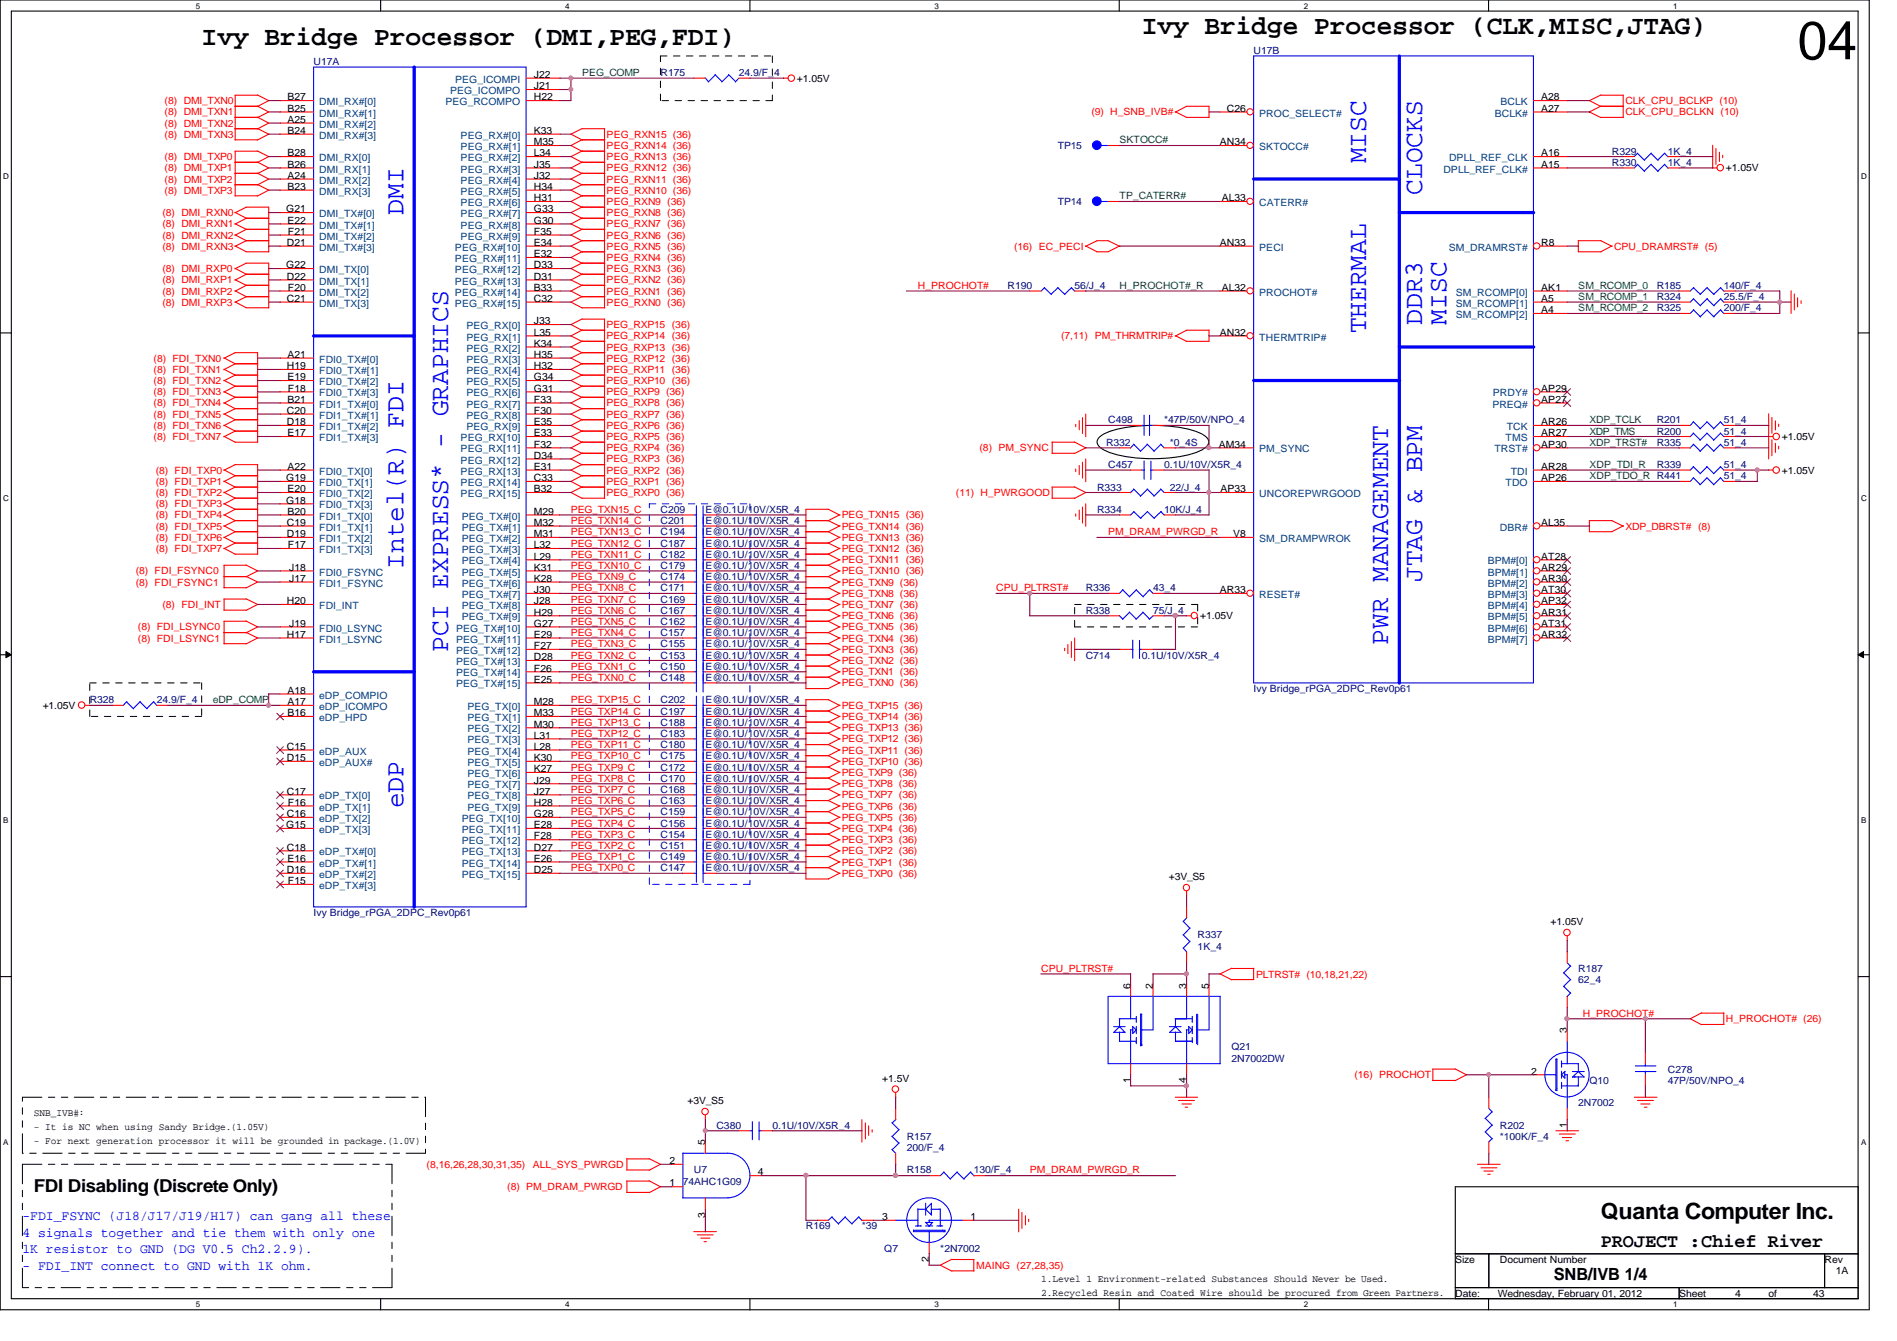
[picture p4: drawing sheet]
<svg xmlns="http://www.w3.org/2000/svg" width="297mm" height="210mm" viewBox="0 0 297 210" stroke-linecap="round" stroke-linejoin="round" font-family="sans-serif">
<defs><g id="words">
<text font-size="8.4" x="281.5" y="9.3">04</text>
<g font-size="4.2">
<text x="178.8" y="5.2">Ivy Bridge Processor (CLK,MISC,JTAG)</text>
<text x="31.6" y="7">Ivy Bridge Processor (DMI,PEG,FDI)</text>
</g>
<g font-size="4.2" fill="#00f">
<text x="213.9" y="25.6" transform="rotate(-90 213.9 25.6)">MISC</text>
<text x="63.2" y="33.6" transform="rotate(-90 63.2 33.6)">DMI</text>
<text x="222.7" y="30.5" transform="rotate(-90 222.7 30.5)">CLOCKS</text>
<text x="213.9" y="52.2" transform="rotate(-90 213.9 52.2)">THERMAL</text>
<text x="222.7" y="50.8" transform="rotate(-90 222.7 50.8)">DDR3</text>
<text x="226.5" y="50.8" transform="rotate(-90 226.5 50.8)">MISC</text>
<text x="63.2" y="89" transform="rotate(-90 63.2 89)">Intel(R) FDI</text>
<text x="222.7" y="91.1" transform="rotate(-90 222.7 91.1)">JTAG &amp; BPM</text>
<text x="70.2" y="102" transform="rotate(-90 70.2 102)">PCI EXPRESS* - GRAPHICS</text>
<text x="217.4" y="100.9" transform="rotate(-90 217.4 100.9)">PWR MANAGEMENT</text>
<text x="63.2" y="126.5" transform="rotate(-90 63.2 126.5)">eDP</text>
</g>
<text font-size="3.5" x="250.7" y="190.8">Quanta Computer Inc.</text>
<text font-size="3" x="250.7" y="195.2">PROJECT :Chief River</text>
<text font-size="2.8" x="5.3" y="186.6">FDI Disabling (Discrete Only)</text>
<text font-size="2.6" x="243.3" y="200.3">SNB/IVB 1/4</text>
<g font-size="2.1" fill="#00f">
<text x="3.5" y="190.9">-FDI_FSYNC (J18/J17/J19/H17) can gang all these</text>
<text x="3.5" y="193.5">4 signals together and tie them with only one</text>
<text x="3.5" y="196.2">1K resistor to GND (DG V0.5 Ch2.2.9).</text>
<text x="3.5" y="198.8">- FDI_INT connect to GND with 1K ohm.</text>
</g>
<g font-size="1.6" fill="#000080">
<text x="49.1" y="10.2">U17A</text>
<text x="103.4" y="11.9">R175</text>
<text x="115.7" y="11.9">24.9/F_4</text>
<text x="196.3" y="8.4">U17B</text>
<text x="165.6" y="23.3">TP15</text>
<text x="252.4" y="26">R330</text>
<text x="252.4" y="24.2">R329</text>
<text x="261.2" y="26">1K_4</text>
<text x="261.2" y="24.2">1K_4</text>
<text x="165.6" y="32.1">TP14</text>
<text x="157.8" y="45.3">R190</text>
<text x="168.3" y="45.3">56/J_4</text>
<text x="259.4" y="47">R324</text>
<text x="259.4" y="45.3">R185</text>
<text x="269.9" y="47">25.5/F_4</text>
<text x="269.9" y="45.3">140/F_4</text>
<text x="259.4" y="48.7">R325</text>
<text x="269.9" y="48.7">200/F_4</text>
<text x="173.2" y="69.8">R332</text>
<text x="173.5" y="66.3">C498</text>
<text x="182.3" y="66.3">*47P/50V/NPO_4</text>
<text x="183.2" y="69.8">*0_4S</text>
<text x="259.4" y="66.3">R201</text>
<text x="259.4" y="68">R200</text>
<text x="259.4" y="69.8">R335</text>
<text x="269.9" y="66.3">51_4</text>
<text x="269.9" y="68">51_4</text>
<text x="269.9" y="69.8">51_4</text>
<text x="171.8" y="76.8">R333</text>
<text x="173.5" y="73.3">C457</text>
<text x="182.3" y="73.3">0.1U/10V/X5R_4</text>
<text x="183.2" y="76.8">22/J_4</text>
<text x="259.4" y="73.3">R339</text>
<text x="269.9" y="75">51_4</text>
<text x="269.9" y="73.3">51_4</text>
<text x="103.4" y="83.8">C194</text>
<text x="103.4" y="80.3">C209</text>
<text x="103.4" y="82">C201</text>
<text x="110.4" y="83.8">E@0.1U/10V/X5R_4</text>
<text x="110.4" y="80.3">E@0.1U/10V/X5R_4</text>
<text x="110.4" y="82">E@0.1U/10V/X5R_4</text>
<text x="171.8" y="80.3">R334</text>
<text x="182.3" y="80.3">10K/J_4</text>
<text x="103.4" y="89.1">C179</text>
<text x="103.4" y="87.3">C182</text>
<text x="103.4" y="85.6">C187</text>
<text x="110.4" y="89.1">E@0.1U/10V/X5R_4</text>
<text x="110.4" y="87.3">E@0.1U/10V/X5R_4</text>
<text x="110.4" y="85.6">E@0.1U/10V/X5R_4</text>
<text x="103.4" y="90.8">C174</text>
<text x="103.4" y="94.3">C169</text>
<text x="103.4" y="92.5">C171</text>
<text x="110.4" y="90.8">E@0.1U/10V/X5R_4</text>
<text x="110.4" y="94.3">E@0.1U/10V/X5R_4</text>
<text x="110.4" y="92.5">E@0.1U/10V/X5R_4</text>
<text x="170" y="92.5">R336</text>
<text x="180.5" y="92.5">43_4</text>
<text x="103.4" y="99.6">C157</text>
<text x="103.4" y="97.8">C162</text>
<text x="103.4" y="96.1">C167</text>
<text x="103.4" y="101.3">C155</text>
<text x="110.4" y="99.6">E@0.1U/10V/X5R_4</text>
<text x="110.4" y="97.8">E@0.1U/10V/X5R_4</text>
<text x="110.4" y="96.1">E@0.1U/10V/X5R_4</text>
<text x="110.4" y="101.3">E@0.1U/10V/X5R_4</text>
<text x="170" y="96.1">R338</text>
<text x="180.5" y="96.1">75/J_4</text>
<text x="103.4" y="104.8">C150</text>
<text x="103.4" y="106.6">C148</text>
<text x="103.4" y="103.1">C153</text>
<text x="110.4" y="104.8">E@0.1U/10V/X5R_4</text>
<text x="110.4" y="106.6">E@0.1U/10V/X5R_4</text>
<text x="110.4" y="103.1">E@0.1U/10V/X5R_4</text>
<text x="170" y="103.1">C714</text>
<text x="178.8" y="103.1">0.1U/10V/X5R_4</text>
<text x="14.1" y="110.1">R328</text>
<text x="24.5" y="110.1">24.9/F_4</text>
<text x="103.4" y="113.6">C188</text>
<text x="103.4" y="111.8">C197</text>
<text x="103.4" y="110.1">C202</text>
<text x="110.4" y="113.6">E@0.1U/10V/X5R_4</text>
<text x="110.4" y="111.8">E@0.1U/10V/X5R_4</text>
<text x="110.4" y="110.1">E@0.1U/10V/X5R_4</text>
<text x="196.3" y="108.3">Ivy Bridge_rPGA_2DPC_Rev0p61</text>
<text x="103.4" y="117.1">C180</text>
<text x="103.4" y="115.4">C183</text>
<text x="103.4" y="118.8">C175</text>
<text x="110.4" y="117.1">E@0.1U/10V/X5R_4</text>
<text x="110.4" y="115.4">E@0.1U/10V/X5R_4</text>
<text x="110.4" y="118.8">E@0.1U/10V/X5R_4</text>
<text x="103.4" y="122.3">C170</text>
<text x="103.4" y="124.1">C168</text>
<text x="103.4" y="120.6">C172</text>
<text x="103.4" y="125.9">C163</text>
<text x="110.4" y="122.3">E@0.1U/10V/X5R_4</text>
<text x="110.4" y="124.1">E@0.1U/10V/X5R_4</text>
<text x="110.4" y="120.6">E@0.1U/10V/X5R_4</text>
<text x="110.4" y="125.9">E@0.1U/10V/X5R_4</text>
<text x="103.4" y="129.4">C156</text>
<text x="103.4" y="127.6">C159</text>
<text x="103.4" y="131.1">C154</text>
<text x="110.4" y="129.4">E@0.1U/10V/X5R_4</text>
<text x="110.4" y="127.6">E@0.1U/10V/X5R_4</text>
<text x="110.4" y="131.1">E@0.1U/10V/X5R_4</text>
<text x="103.4" y="132.9">C151</text>
<text x="103.4" y="136.4">C147</text>
<text x="103.4" y="134.6">C149</text>
<text x="110.4" y="132.9">E@0.1U/10V/X5R_4</text>
<text x="110.4" y="136.4">E@0.1U/10V/X5R_4</text>
<text x="110.4" y="134.6">E@0.1U/10V/X5R_4</text>
<text x="49.1" y="143.4">Ivy Bridge_rPGA_2DPC_Rev0p61</text>
<text x="187.5" y="146.9">R337</text>
<text x="187.5" y="148.6">1K_4</text>
<text x="247.1" y="152.1">R187</text>
<text x="247.1" y="153.9">62_4</text>
<text x="192.8" y="164.4">Q21</text>
<text x="192.8" y="166.2">2N7002DW</text>
<text x="261.2" y="167.9">C278</text>
<text x="247.1" y="173.2">2N7002</text>
<text x="248.9" y="169.7">Q10</text>
<text x="261.2" y="169.7">47P/50V/NPO_4</text>
<text x="112.2" y="176.7">C380</text>
<text x="120.9" y="176.7">0.1U/10V/X5R_4</text>
<text x="142" y="178.4">R157</text>
<text x="234.9" y="176.7">R202</text>
<text x="234.9" y="178.4">*100K/F_4</text>
<text x="106.9" y="185.5">74AHC1G09</text>
<text x="108.7" y="183.7">U7</text>
<text x="142" y="180.2">200/F_4</text>
<text x="142" y="183.7">R158</text>
<text x="152.5" y="183.7">130/F_4</text>
<text x="126.2" y="192.4">R169</text>
<text x="135" y="192.4">*39</text>
<text x="138.5" y="196">Q7</text>
<text x="147.2" y="196">*2N7002</text>
</g>
<g font-size="1.6" fill="#008000">
<text x="91.1" y="11.9">PEG_COMP</text>
<text x="175.3" y="22.4">SKTOCC#</text>
<text x="175.3" y="31.2">TP_CATERR#</text>
<text x="175.3" y="45.3">H_PROCHOT#_R</text>
<text x="247.1" y="45.3">SM_RCOMP_0</text>
<text x="247.1" y="47">SM_RCOMP_1</text>
<text x="247.1" y="48.7">SM_RCOMP_2</text>
<text x="248.9" y="68">XDP_TMS</text>
<text x="248.9" y="69.8">XDP_TRST#</text>
<text x="248.9" y="66.3">XDP_TCLK</text>
<text x="248.9" y="73.3">XDP_TDI_R</text>
<text x="248.9" y="75">XDP_TDO_R R441</text>
<text x="33.3" y="110.1">eDP_COMP</text>
</g>
<g font-size="1.6" fill="#f00">
<text x="25.8" y="16.3">(8) DMI_TXN0</text>
<text x="254.5" y="16.3">CLK_CPU_BCLKP (10)</text>
<text x="25.8" y="18.1">(8) DMI_TXN1</text>
<text x="25.8" y="19.8">(8) DMI_TXN2</text>
<text x="25.8" y="21.6">(8) DMI_TXN3</text>
<text x="95" y="23.3">PEG_RXN14 (36)</text>
<text x="95" y="21.6">PEG_RXN15 (36)</text>
<text x="170.9" y="18.1">(9) H_SNB_IVB#</text>
<text x="254.5" y="18.1">CLK_CPU_BCLKN (10)</text>
<text x="25.8" y="25.1">(8) DMI_TXP0</text>
<text x="25.8" y="26.8">(8) DMI_TXP1</text>
<text x="25.8" y="28.6">(8) DMI_TXP2</text>
<text x="95" y="28.6">PEG_RXN11 (36)</text>
<text x="95" y="25.1">PEG_RXN13 (36)</text>
<text x="95" y="26.8">PEG_RXN12 (36)</text>
<text x="25.4" y="33.9">(8) DMI_RXN0</text>
<text x="25.4" y="35.6">(8) DMI_RXN1</text>
<text x="25.8" y="30.4">(8) DMI_TXP3</text>
<text x="95" y="35.6">PEG_RXN7 (36)</text>
<text x="95" y="33.9">PEG_RXN8 (36)</text>
<text x="95" y="32.1">PEG_RXN9 (36)</text>
<text x="95" y="30.4">PEG_RXN10 (36)</text>
<text x="25.4" y="37.3">(8) DMI_RXN2</text>
<text x="25.4" y="39.1">(8) DMI_RXN3</text>
<text x="95" y="40.9">PEG_RXN4 (36)</text>
<text x="95" y="39.1">PEG_RXN5 (36)</text>
<text x="95" y="37.3">PEG_RXN6 (36)</text>
<text x="158.8" y="39.1">(16) EC_PECI</text>
<text x="252.7" y="39.1">CPU_DRAMRST# (5)</text>
<text x="25.4" y="42.6">(8) DMI_RXP0</text>
<text x="25.4" y="44.4">(8) DMI_RXP1</text>
<text x="25.4" y="46.1">(8) DMI_RXP2</text>
<text x="25.4" y="47.9">(8) DMI_RXP3</text>
<text x="95" y="47.9">PEG_RXN0 (36)</text>
<text x="95" y="46.1">PEG_RXN1 (36)</text>
<text x="95" y="44.4">PEG_RXN2 (36)</text>
<text x="95" y="42.6">PEG_RXN3 (36)</text>
<text x="143.7" y="45.3">H_PROCHOT#</text>
<text x="95" y="53.1">PEG_RXP14 (36)</text>
<text x="95" y="51.4">PEG_RXP15 (36)</text>
<text x="166.2" y="53.1">(7,11) PM_THRMTRIP#</text>
<text x="24" y="56.6">(8) FDI_TXN0</text>
<text x="24" y="58.4">(8) FDI_TXN1</text>
<text x="95" y="58.4">PEG_RXP11 (36)</text>
<text x="95" y="56.6">PEG_RXP12 (36)</text>
<text x="95" y="54.9">PEG_RXP13 (36)</text>
<text x="24" y="60.2">(8) FDI_TXN2</text>
<text x="24" y="61.9">(8) FDI_TXN3</text>
<text x="24" y="63.6">(8) FDI_TXN4</text>
<text x="24" y="65.4">(8) FDI_TXN5</text>
<text x="95" y="65.4">PEG_RXP7 (36)</text>
<text x="95" y="63.6">PEG_RXP8 (36)</text>
<text x="95" y="61.9">PEG_RXP9 (36)</text>
<text x="95" y="60.2">PEG_RXP10 (36)</text>
<text x="24" y="67.1">(8) FDI_TXN6</text>
<text x="24" y="68.9">(8) FDI_TXN7</text>
<text x="95" y="70.7">PEG_RXP4 (36)</text>
<text x="95" y="68.9">PEG_RXP5 (36)</text>
<text x="95" y="67.1">PEG_RXP6 (36)</text>
<text x="153.4" y="70.7">(8) PM_SYNC</text>
<text x="24.4" y="74.2">(8) FDI_TXP0</text>
<text x="24.4" y="75.9">(8) FDI_TXP1</text>
<text x="24.4" y="77.7">(8) FDI_TXP2</text>
<text x="95" y="77.7">PEG_RXP0 (36)</text>
<text x="95" y="75.9">PEG_RXP1 (36)</text>
<text x="95" y="74.2">PEG_RXP2 (36)</text>
<text x="95" y="72.4">PEG_RXP3 (36)</text>
<text x="149.7" y="77.7">(11) H_PWRGOOD</text>
<text x="24.4" y="79.4">(8) FDI_TXP3</text>
<text x="24.4" y="81.2">(8) FDI_TXP4</text>
<text x="24.4" y="82.9">(8) FDI_TXP5</text>
<text x="89.4" y="83.8">PEG_TXN13_C</text>
<text x="89.4" y="82">PEG_TXN14_C</text>
<text x="89.4" y="80.3">PEG_TXN15_C</text>
<text x="131.8" y="82.9">PEG_TXN14 (36)</text>
<text x="131.8" y="81.2">PEG_TXN15 (36)</text>
<text x="173.5" y="83.8">PM_DRAM_PWRGD_R</text>
<text x="254.5" y="82.9">XDP_DBRST# (8)</text>
<text x="21.2" y="89.9">(8) FDI_FSYNC0</text>
<text x="24.4" y="84.7">(8) FDI_TXP6</text>
<text x="24.4" y="86.4">(8) FDI_TXP7</text>
<text x="89.4" y="89.1">PEG_TXN10_C</text>
<text x="89.4" y="87.3">PEG_TXN11_C</text>
<text x="89.4" y="85.6">PEG_TXN12_C</text>
<text x="131.8" y="89.9">PEG_TXN10 (36)</text>
<text x="131.8" y="88.2">PEG_TXN11 (36)</text>
<text x="131.8" y="86.4">PEG_TXN12 (36)</text>
<text x="131.8" y="84.7">PEG_TXN13 (36)</text>
<text x="21.2" y="91.7">(8) FDI_FSYNC1</text>
<text x="25.4" y="95.2">(8) FDI_INT</text>
<text x="89.4" y="94.3">PEG_TXN7_C</text>
<text x="89.4" y="92.5">PEG_TXN8_C</text>
<text x="89.4" y="90.8">PEG_TXN9_C</text>
<text x="131.8" y="95.2">PEG_TXN7 (36)</text>
<text x="131.8" y="93.4">PEG_TXN8 (36)</text>
<text x="131.8" y="91.7">PEG_TXN9 (36)</text>
<text x="156" y="92.5">CPU_PLTRST#</text>
<text x="21.6" y="98.7">(8) FDI_LSYNC0</text>
<text x="21.6" y="100.5">(8) FDI_LSYNC1</text>
<text x="89.4" y="101.3">PEG_TXN3_C</text>
<text x="89.4" y="99.6">PEG_TXN4_C</text>
<text x="89.4" y="97.8">PEG_TXN5_C</text>
<text x="89.4" y="96.1">PEG_TXN6_C</text>
<text x="131.8" y="100.5">PEG_TXN4 (36)</text>
<text x="131.8" y="98.7">PEG_TXN5 (36)</text>
<text x="131.8" y="96.9">PEG_TXN6 (36)</text>
<text x="89.4" y="104.8">PEG_TXN1_C</text>
<text x="89.4" y="103.1">PEG_TXN2_C</text>
<text x="89.4" y="106.6">PEG_TXN0_C</text>
<text x="131.8" y="107.4">PEG_TXN0 (36)</text>
<text x="131.8" y="105.7">PEG_TXN1 (36)</text>
<text x="131.8" y="104">PEG_TXN2 (36)</text>
<text x="131.8" y="102.2">PEG_TXN3 (36)</text>
<text x="89.4" y="110.1">PEG_TXP15_C</text>
<text x="89.4" y="111.8">PEG_TXP14_C</text>
<text x="89.4" y="113.6">PEG_TXP13_C</text>
<text x="131.8" y="112.7">PEG_TXP14 (36)</text>
<text x="131.8" y="111">PEG_TXP15 (36)</text>
<text x="89.4" y="118.8">PEG_TXP10_C</text>
<text x="89.4" y="117.1">PEG_TXP11_C</text>
<text x="89.4" y="115.4">PEG_TXP12_C</text>
<text x="131.8" y="119.7">PEG_TXP10 (36)</text>
<text x="131.8" y="118">PEG_TXP11 (36)</text>
<text x="131.8" y="114.5">PEG_TXP13 (36)</text>
<text x="131.8" y="116.2">PEG_TXP12 (36)</text>
<text x="89.4" y="120.6">PEG_TXP9_C</text>
<text x="89.4" y="125.9">PEG_TXP6_C</text>
<text x="89.4" y="122.3">PEG_TXP8_C</text>
<text x="89.4" y="124.1">PEG_TXP7_C</text>
<text x="131.8" y="125">PEG_TXP7 (36)</text>
<text x="131.8" y="123.2">PEG_TXP8 (36)</text>
<text x="131.8" y="121.5">PEG_TXP9 (36)</text>
<text x="89.4" y="129.4">PEG_TXP4_C</text>
<text x="89.4" y="127.6">PEG_TXP5_C</text>
<text x="89.4" y="131.1">PEG_TXP3_C</text>
<text x="131.8" y="132">PEG_TXP3 (36)</text>
<text x="131.8" y="130.3">PEG_TXP4 (36)</text>
<text x="131.8" y="128.5">PEG_TXP5 (36)</text>
<text x="131.8" y="126.7">PEG_TXP6 (36)</text>
<text x="89.4" y="136.4">PEG_TXP0_C</text>
<text x="89.4" y="134.6">PEG_TXP1_C</text>
<text x="89.4" y="132.9">PEG_TXP2_C</text>
<text x="131.8" y="137.2">PEG_TXP0 (36)</text>
<text x="131.8" y="135.5">PEG_TXP1 (36)</text>
<text x="131.8" y="133.7">PEG_TXP2 (36)</text>
<text x="163" y="152.1">CPU_PLTRST#</text>
<text x="196.7" y="153">PLTRST# (10,18,21,22)</text>
<text x="247.9" y="159.2">H_PROCHOT#</text>
<text x="270.3" y="160">H_PROCHOT# (26)</text>
<text x="212.1" y="168.8">(16) PROCHOT</text>
<text x="66.8" y="182.8">(8,16,26,28,30,31,35)</text>
<text x="83.4" y="182.8">ALL_SYS_PWRGD</text>
<text x="161.2" y="183.7">PM_DRAM_PWRGD_R</text>
<text x="79.4" y="186.3">(8) PM_DRAM_PWRGD</text>
<text x="152.9" y="198.6">MAING (27,28,35)</text>
</g>
<g font-size="1.6">
<text x="45" y="15.7">B27</text>
<text x="45" y="17.5">B25</text>
<text x="83.6" y="12.2">J22</text>
<text x="83.6" y="14">J21</text>
<text x="83.6" y="15.7">H22</text>
<text x="124.8" y="12.8">+1.05V</text>
<text x="192.1" y="17.5">C26</text>
<text x="241.3" y="17.5">A27</text>
<text x="241.3" y="15.7">A28</text>
<text x="45" y="19.2">A25</text>
<text x="45" y="21">B24</text>
<text x="83.6" y="21">K33</text>
<text x="83.6" y="22.7">M35</text>
<text x="191" y="22.7">AN34</text>
<text x="45" y="24.5">B28</text>
<text x="45" y="26.2">B26</text>
<text x="45" y="28">A24</text>
<text x="45" y="29.7">B23</text>
<text x="83.6" y="24.5">L34</text>
<text x="83.6" y="26.2">J35</text>
<text x="83.6" y="28">J32</text>
<text x="83.6" y="29.7">H34</text>
<text x="241.3" y="26.2">A15</text>
<text x="241.3" y="24.5">A16</text>
<text x="270.3" y="26.8">+1.05V</text>
<text x="44.8" y="33.2">G21</text>
<text x="45" y="35">E22</text>
<text x="83.6" y="31.5">H31</text>
<text x="83.6" y="33.2">G33</text>
<text x="83.6" y="35">G30</text>
<text x="191.3" y="31.5">AL33</text>
<text x="44.8" y="42">G22</text>
<text x="44.9" y="38.5">D21</text>
<text x="45.1" y="36.7">F21</text>
<text x="83.6" y="36.7">F35</text>
<text x="83.6" y="38.5">E34</text>
<text x="83.6" y="40.3">E32</text>
<text x="83.6" y="42">D33</text>
<text x="191" y="38.5">AN33</text>
<text x="241.3" y="38.5">R8</text>
<text x="44.9" y="43.8">D22</text>
<text x="44.9" y="47.2">C21</text>
<text x="45.1" y="45.5">F20</text>
<text x="83.6" y="43.8">D31</text>
<text x="83.6" y="45.5">B33</text>
<text x="83.6" y="47.2">C32</text>
<text x="191.3" y="45.5">AL32</text>
<text x="241.3" y="47.2">A5</text>
<text x="241.3" y="45.5">AK1</text>
<text x="83.6" y="50.8">J33</text>
<text x="83.6" y="52.5">L35</text>
<text x="191" y="52.5">AN32</text>
<text x="241.3" y="49">A4</text>
<text x="44.9" y="57.8">H19</text>
<text x="45" y="56">A21</text>
<text x="45" y="59.5">E19</text>
<text x="83.6" y="54.3">K34</text>
<text x="83.6" y="56">H35</text>
<text x="83.6" y="57.8">H32</text>
<text x="83.6" y="59.5">G34</text>
<text x="44.9" y="64.8">C20</text>
<text x="45" y="63">B21</text>
<text x="45.1" y="61.3">F18</text>
<text x="83.6" y="61.3">G31</text>
<text x="83.6" y="63">F33</text>
<text x="83.6" y="64.8">F30</text>
<text x="241.3" y="61.3">AP29</text>
<text x="241.3" y="63">AP27</text>
<text x="44.9" y="66.5">D18</text>
<text x="45" y="68.3">E17</text>
<text x="83.6" y="66.5">E35</text>
<text x="83.6" y="68.3">E33</text>
<text x="83.6" y="70.1">F32</text>
<text x="83.6" y="71.8">D34</text>
<text x="190.8" y="70.1">AM34</text>
<text x="241.3" y="66.5">AR26</text>
<text x="241.3" y="68.3">AR27</text>
<text x="241.3" y="70.1">AP30</text>
<text x="279" y="68.9">+1.05V</text>
<text x="44.8" y="75.3">G19</text>
<text x="45" y="73.5">A22</text>
<text x="45" y="77">E20</text>
<text x="83.6" y="73.5">E31</text>
<text x="83.6" y="75.3">C33</text>
<text x="83.6" y="77">B32</text>
<text x="191.1" y="77">AP33</text>
<text x="241.3" y="73.5">AR28</text>
<text x="241.3" y="75.3">AP26</text>
<text x="279" y="74.2">+1.05V</text>
<text x="44.8" y="78.8">G18</text>
<text x="44.9" y="82.3">C19</text>
<text x="45" y="80.6">B20</text>
<text x="83.6" y="80.6">M29</text>
<text x="83.6" y="82.3">M32</text>
<text x="241.3" y="82.3">AL35</text>
<text x="44.9" y="84.1">D19</text>
<text x="45.1" y="85.8">F17</text>
<text x="45.3" y="89.3">J18</text>
<text x="83.6" y="84.1">M31</text>
<text x="83.6" y="85.8">L32</text>
<text x="83.6" y="87.6">L29</text>
<text x="83.6" y="89.3">K31</text>
<text x="193.1" y="84.1">V8</text>
<text x="241.3" y="87.6">AT28</text>
<text x="241.3" y="89.3">AR29</text>
<text x="44.9" y="94.6">H20</text>
<text x="45.3" y="91.1">J17</text>
<text x="83.6" y="91.1">K28</text>
<text x="83.6" y="92.8">J30</text>
<text x="83.6" y="94.6">J28</text>
<text x="191" y="92.8">AR33</text>
<text x="241.3" y="91.1">AR30</text>
<text x="241.3" y="92.8">AT30</text>
<text x="241.3" y="94.6">AP32</text>
<text x="44.9" y="99.8">H17</text>
<text x="45.3" y="98.1">J19</text>
<text x="83.6" y="96.4">H29</text>
<text x="83.6" y="98.1">G27</text>
<text x="83.6" y="99.8">E29</text>
<text x="83.6" y="101.6">F27</text>
<text x="187.9" y="96.9">+1.05V</text>
<text x="241.3" y="96.4">AR31</text>
<text x="241.3" y="98.1">AT31</text>
<text x="241.3" y="99.8">AR32</text>
<text x="83.6" y="103.3">D28</text>
<text x="83.6" y="105.1">F26</text>
<text x="83.6" y="106.8">E25</text>
<text x="6.7" y="111">+1.05V</text>
<text x="45" y="108.6">A18</text>
<text x="45" y="112.1">B16</text>
<text x="45" y="110.4">A17</text>
<text x="83.6" y="110.4">M28</text>
<text x="83.6" y="112.1">M33</text>
<text x="83.6" y="113.9">M30</text>
<text x="44.9" y="117.3">C15</text>
<text x="44.9" y="119.1">D15</text>
<text x="83.6" y="115.6">L31</text>
<text x="83.6" y="117.3">L28</text>
<text x="83.6" y="119.1">K30</text>
<text x="44.9" y="124.4">C17</text>
<text x="83.6" y="120.9">K27</text>
<text x="83.6" y="122.6">J29</text>
<text x="83.6" y="124.4">J27</text>
<text x="44.8" y="129.6">G15</text>
<text x="44.9" y="127.9">C16</text>
<text x="45.1" y="126.1">F16</text>
<text x="83.6" y="126.1">H28</text>
<text x="83.6" y="127.9">G28</text>
<text x="83.6" y="129.6">E28</text>
<text x="83.6" y="131.4">F28</text>
<text x="44.9" y="133.1">C18</text>
<text x="44.9" y="136.7">D16</text>
<text x="45" y="134.9">E16</text>
<text x="83.6" y="133.1">D27</text>
<text x="83.6" y="134.9">E26</text>
<text x="83.6" y="136.7">D25</text>
<text x="183" y="137.8">+3V_S5</text>
<text x="45.1" y="138.4">F15</text>
<text x="242.8" y="144.8">+1.05V</text>
<text x="177" y="154.7" transform="rotate(-90 177 154.7)">6</text>
<text x="180.5" y="154.7" transform="rotate(-90 180.5 154.7)">2</text>
<text x="185.8" y="154.7" transform="rotate(-90 185.8 154.7)">3</text>
<text x="189.3" y="154.7" transform="rotate(-90 189.3 154.7)">5</text>
<text x="245.4" y="161.8" transform="rotate(-90 245.4 161.8)">3</text>
<text x="107.7" y="172.8">+3V_S5</text>
<text x="138.1" y="169.3">+1.5V</text>
<text x="177" y="169.6" transform="rotate(-90 177 169.6)">1</text>
<text x="185.8" y="169.6" transform="rotate(-90 185.8 169.6)">4</text>
<text x="239.8" y="168.2">2</text>
<text x="5.3" y="174.7">SNB_IVB#:</text>
<text x="5.3" y="176.9">- It is NC when using Sandy Bridge.(1.05V)</text>
<text x="5.3" y="179">- For next generation processor it will be grounded in package.(1.0V)</text>
<text x="110.4" y="179.3" transform="rotate(-90 110.4 179.3)">5</text>
<text x="245.4" y="176.6" transform="rotate(-90 245.4 176.6)">1</text>
<text x="104.8" y="182.2">2</text>
<text x="104.8" y="185.7">1</text>
<text x="118.7" y="184">4</text>
<text x="110.4" y="190.6" transform="rotate(-90 110.4 190.6)">3</text>
<text x="138.1" y="191">3</text>
<text x="152" y="191">1</text>
<text x="145.5" y="197.6" transform="rotate(-90 145.5 197.6)">2</text>
<text x="227.9" y="197.7">Size</text>
<text x="234.9" y="197.7">Document Number</text>
<text x="285.7" y="197.7">Rev</text>
<text x="163" y="200.7">1.Level 1 Environment-related Substances Should Never be Used.</text>
<text x="163" y="202.9">2.Recycled Resin and Coated Wire should be procured from Green Partners.</text>
<text x="227.9" y="203">Date:</text>
<text x="234.5" y="203">Wednesday, February 01, 2012</text>
<text x="262.9" y="203">Sheet</text>
<text x="271.7" y="203">4</text>
<text x="276.9" y="203">of</text>
<text x="283.9" y="203">43</text>
<text x="287.4" y="199.5">1A</text>
</g>
<g font-size="1.6" fill="#004080">
<text x="50" y="16.5">DMI_RX#[0]</text>
<text x="69.8" y="16.5">PEG_RCOMPO</text>
<text x="70.5" y="14.7">PEG_ICOMPO</text>
<text x="71.3" y="13">PEG_ICOMPI</text>
<text x="234.9" y="16.5">BCLK</text>
<text x="50" y="18.2">DMI_RX#[1]</text>
<text x="50" y="20">DMI_RX#[2]</text>
<text x="50" y="21.7">DMI_RX#[3]</text>
<text x="72.1" y="21.7">PEG_RX#[0]</text>
<text x="72.1" y="23.5">PEG_RX#[1]</text>
<text x="197.2" y="23.5">SKTOCC#</text>
<text x="197.2" y="18.2">PROC_SELECT#</text>
<text x="234.1" y="18.2">BCLK#</text>
<text x="50" y="25.2">DMI_RX[0]</text>
<text x="50" y="27">DMI_RX[1]</text>
<text x="50" y="28.7">DMI_RX[2]</text>
<text x="72.1" y="25.2">PEG_RX#[2]</text>
<text x="72.1" y="27">PEG_RX#[3]</text>
<text x="72.1" y="28.7">PEG_RX#[4]</text>
<text x="226" y="27">DPLL_REF_CLK#</text>
<text x="226.9" y="25.2">DPLL_REF_CLK</text>
<text x="50" y="30.5">DMI_RX[3]</text>
<text x="50" y="34">DMI_TX#[0]</text>
<text x="50" y="35.8">DMI_TX#[1]</text>
<text x="72.1" y="30.5">PEG_RX#[5]</text>
<text x="72.1" y="32.3">PEG_RX#[6]</text>
<text x="72.1" y="34">PEG_RX#[7]</text>
<text x="72.1" y="35.8">PEG_RX#[8]</text>
<text x="197.2" y="32.3">CATERR#</text>
<text x="50" y="37.5">DMI_TX#[2]</text>
<text x="50" y="39.2">DMI_TX#[3]</text>
<text x="71.2" y="39.2">PEG_RX#[10]</text>
<text x="71.2" y="41">PEG_RX#[11]</text>
<text x="72.1" y="37.5">PEG_RX#[9]</text>
<text x="197.2" y="39.2">PECI</text>
<text x="226.9" y="39.2">SM_DRAMRST#</text>
<text x="50" y="42.8">DMI_TX[0]</text>
<text x="50" y="44.5">DMI_TX[1]</text>
<text x="50" y="46.3">DMI_TX[2]</text>
<text x="71.2" y="42.8">PEG_RX#[12]</text>
<text x="71.2" y="44.5">PEG_RX#[13]</text>
<text x="71.2" y="46.3">PEG_RX#[14]</text>
<text x="197.2" y="46.3">PROCHOT#</text>
<text x="228" y="46.3">SM_RCOMP[0]</text>
<text x="50" y="48">DMI_TX[3]</text>
<text x="71.2" y="48">PEG_RX#[15]</text>
<text x="73" y="51.5">PEG_RX[0]</text>
<text x="73" y="53.3">PEG_RX[1]</text>
<text x="197.2" y="53.3">THERMTRIP#</text>
<text x="228" y="48">SM_RCOMP[1]</text>
<text x="228" y="49.8">SM_RCOMP[2]</text>
<text x="50" y="56.8">FDI0_TX#[0]</text>
<text x="50" y="58.5">FDI0_TX#[1]</text>
<text x="73" y="55">PEG_RX[2]</text>
<text x="73" y="56.8">PEG_RX[3]</text>
<text x="73" y="58.5">PEG_RX[4]</text>
<text x="50" y="60.3">FDI0_TX#[2]</text>
<text x="50" y="62.1">FDI0_TX#[3]</text>
<text x="50" y="63.8">FDI1_TX#[0]</text>
<text x="50" y="65.5">FDI1_TX#[1]</text>
<text x="73" y="60.3">PEG_RX[5]</text>
<text x="73" y="62.1">PEG_RX[6]</text>
<text x="73" y="63.8">PEG_RX[7]</text>
<text x="73" y="65.5">PEG_RX[8]</text>
<text x="233.7" y="63.8">PREQ#</text>
<text x="233.8" y="62.1">PRDY#</text>
<text x="50" y="67.3">FDI1_TX#[2]</text>
<text x="50" y="69">FDI1_TX#[3]</text>
<text x="72.1" y="69">PEG_RX[10]</text>
<text x="72.1" y="70.8">PEG_RX[11]</text>
<text x="73" y="67.3">PEG_RX[9]</text>
<text x="197.2" y="70.8">PM_SYNC</text>
<text x="234" y="70.8">TRST#</text>
<text x="235.8" y="69">TMS</text>
<text x="235.9" y="67.3">TCK</text>
<text x="50" y="74.3">FDI0_TX[0]</text>
<text x="50" y="76.1">FDI0_TX[1]</text>
<text x="50" y="77.8">FDI0_TX[2]</text>
<text x="72.1" y="72.6">PEG_RX[12]</text>
<text x="72.1" y="74.3">PEG_RX[13]</text>
<text x="72.1" y="76.1">PEG_RX[14]</text>
<text x="72.1" y="77.8">PEG_RX[15]</text>
<text x="197.2" y="77.8">UNCOREPWRGOOD</text>
<text x="235.8" y="76.1">TDO</text>
<text x="236.6" y="74.3">TDI</text>
<text x="50" y="79.6">FDI0_TX[3]</text>
<text x="50" y="81.3">FDI1_TX[0]</text>
<text x="50" y="83.1">FDI1_TX[1]</text>
<text x="72.3" y="81.3">PEG_TX#[0]</text>
<text x="72.3" y="83.1">PEG_TX#[1]</text>
<text x="234.9" y="83.1">DBR#</text>
<text x="50" y="84.8">FDI1_TX[2]</text>
<text x="50" y="86.6">FDI1_TX[3]</text>
<text x="72.3" y="84.8">PEG_TX#[2]</text>
<text x="72.3" y="86.6">PEG_TX#[3]</text>
<text x="72.3" y="88.3">PEG_TX#[4]</text>
<text x="197.2" y="84.8">SM_DRAMPWROK</text>
<text x="233" y="88.3">BPM#[0]</text>
<text x="50" y="90.1">FDI0_FSYNC</text>
<text x="50" y="91.8">FDI1_FSYNC</text>
<text x="50" y="95.3">FDI_INT</text>
<text x="72.3" y="90.1">PEG_TX#[5]</text>
<text x="72.3" y="91.8">PEG_TX#[6]</text>
<text x="72.3" y="93.6">PEG_TX#[7]</text>
<text x="72.3" y="95.3">PEG_TX#[8]</text>
<text x="197.2" y="93.6">RESET#</text>
<text x="233" y="90.1">BPM#[1]</text>
<text x="233" y="91.8">BPM#[2]</text>
<text x="233" y="93.6">BPM#[3]</text>
<text x="233" y="95.3">BPM#[4]</text>
<text x="50" y="98.8">FDI0_LSYNC</text>
<text x="50" y="100.6">FDI1_LSYNC</text>
<text x="71.4" y="98.8">PEG_TX#[10]</text>
<text x="71.4" y="100.6">PEG_TX#[11]</text>
<text x="72.3" y="97.1">PEG_TX#[9]</text>
<text x="233" y="97.1">BPM#[5]</text>
<text x="233" y="98.8">BPM#[6]</text>
<text x="233" y="100.6">BPM#[7]</text>
<text x="71.4" y="102.4">PEG_TX#[12]</text>
<text x="71.4" y="104.1">PEG_TX#[13]</text>
<text x="71.4" y="105.9">PEG_TX#[14]</text>
<text x="71.4" y="107.6">PEG_TX#[15]</text>
<text x="50" y="109.3">eDP_COMPIO</text>
<text x="50" y="112.9">eDP_HPD</text>
<text x="50" y="111.1">eDP_ICOMPO</text>
<text x="73.2" y="111.1">PEG_TX[0]</text>
<text x="73.2" y="112.9">PEG_TX[1]</text>
<text x="50" y="118.1">eDP_AUX</text>
<text x="50" y="119.9">eDP_AUX#</text>
<text x="73.2" y="114.6">PEG_TX[2]</text>
<text x="73.2" y="116.4">PEG_TX[3]</text>
<text x="73.2" y="118.1">PEG_TX[4]</text>
<text x="73.2" y="119.9">PEG_TX[5]</text>
<text x="50" y="125.1">eDP_TX[0]</text>
<text x="73.2" y="121.6">PEG_TX[6]</text>
<text x="73.2" y="123.4">PEG_TX[7]</text>
<text x="73.2" y="125.1">PEG_TX[8]</text>
<text x="50" y="126.9">eDP_TX[1]</text>
<text x="50" y="128.7">eDP_TX[2]</text>
<text x="50" y="130.4">eDP_TX[3]</text>
<text x="72.3" y="128.7">PEG_TX[10]</text>
<text x="72.3" y="130.4">PEG_TX[11]</text>
<text x="73.2" y="126.9">PEG_TX[9]</text>
<text x="50" y="133.9">eDP_TX#[0]</text>
<text x="50" y="135.6">eDP_TX#[1]</text>
<text x="50" y="137.4">eDP_TX#[2]</text>
<text x="72.3" y="132.2">PEG_TX[12]</text>
<text x="72.3" y="133.9">PEG_TX[13]</text>
<text x="72.3" y="135.6">PEG_TX[14]</text>
<text x="72.3" y="137.4">PEG_TX[15]</text>
<text x="50" y="139.1">eDP_TX#[3]</text>
</g>
<g font-size="1.3">
<text x="30.7" y="1.4">5</text>
<text x="88.5" y="1.4">4</text>
<text x="146.3" y="1.4">3</text>
<text x="204.2" y="1.4">2</text>
<text x="262" y="1.4">1</text>
<text x=".5" y="28.1">D</text>
<text x="291.4" y="28.1">D</text>
<text x=".5" y="78.4">C</text>
<text x="291.4" y="78.4">C</text>
<text x=".5" y="128.8">B</text>
<text x="291.4" y="128.8">B</text>
<text x=".5" y="179.2">A</text>
<text x="291.4" y="179.2">A</text>
<text x="30.7" y="204.6">5</text>
<text x="88.5" y="204.6">4</text>
<text x="146.3" y="204.6">3</text>
<text x="204.2" y="204.6">2</text>
<text x="262" y="204.6">1</text>
</g>
</g></defs>
<path d="M0 0h292.7v205h-292.7zM1.8 1.7h289.2v201.6h-289.2z" fill="none" stroke="#000" stroke-width=".17"/>
<g fill="#fff">
<path d="M30.7 .2h.7v1.4h-.7z"/>
<path d="M30.7 203.5h.7v1.4h-.7z"/>
</g>
<path d="M59.6 0v1.7M59.6 203.3v1.7" fill="none" stroke="#000" stroke-width=".17"/>
<g fill="#fff">
<path d="M88.5 .2h.7v1.4h-.7z"/>
<path d="M88.5 203.5h.7v1.4h-.7z"/>
</g>
<path d="M117.4 0v1.7M117.4 203.3v1.7" fill="none" stroke="#000" stroke-width=".17"/>
<g fill="#fff">
<path d="M146.3 .2h.7v1.4h-.7z"/>
<path d="M146.3 203.5h.7v1.4h-.7z"/>
</g>
<path d="M175.3 0v1.7M175.3 203.3v1.7" fill="none" stroke="#000" stroke-width=".17"/>
<g fill="#fff">
<path d="M204.2 .2h.6v1.4h-.6z"/>
<path d="M204.2 203.5h.6v1.4h-.6z"/>
</g>
<path d="M233.1 0v1.7M233.1 203.3v1.7" fill="none" stroke="#000" stroke-width=".17"/>
<g fill="#fff">
<path d="M262 .2h.7v1.4h-.7z"/>
<path d="M262 203.5h.7v1.4h-.7z"/>
<path d="M.5 26.9h.9v1.4h-.9z"/>
<path d="M291.4 26.9h.9v1.4h-.9z"/>
<path d="M.5 77.3h.9v1.4h-.9z"/>
<path d="M291.4 77.3h.9v1.4h-.9z"/>
</g>
<path d="M0 52.1h1.8M291 52.1h1.7" fill="none" stroke="#000" stroke-width=".17"/>
<g fill="#fff">
<path d="M.5 127.7h.8v1.4h-.8z"/>
<path d="M291.4 127.7h.8v1.4h-.8z"/>
</g>
<path d="M0 102.5h1.8M291 102.5h1.7" fill="none" stroke="#000" stroke-width=".17"/>
<path d="M.9 102l.9 .5-.9 .5zM291 102.5l.8-.5v1z" fill="#000"/>
<path d="M.9 102l.9 .5-.9 .5zM291 102.5l.8-.5v1z" fill="none" stroke="#000" stroke-width=".16"/>
<g fill="#fff">
<path d="M.5 178.1h.8v1.4h-.8z"/>
<path d="M291.4 178.1h.8v1.4h-.8z"/>
</g>
<path d="M172.2 68.4a10.9 10.9 0 0 1 5.5-1.7 23.6 23.6 0 0 1 9.9 .9 2.17 2.17 0 0 1 1.7 1.6 2.19 2.19 0 0 1-1.7 1.5 23.6 23.6 0 0 1-14.1 0 2.18 2.18 0 0 1-1.7-1.5l.1-.4zM0 152.9h1.8M291 152.9h1.7M227.9 185.8h63.1v17.5h-63.1zM227.9 196.3h63.1M233.1 196.3v5.2M285.7 196.3v5.2M227.9 201.5h63.1M262.9 201.5v1.8" fill="none" stroke="#000" stroke-width=".17"/>
<path d="M3.5 171.7h63.1M66.6 171.7v8.8M3.5 180.5v-8.8M3.5 182.2h57.9M61.4 182.2v19.3M66.6 180.5h-63.1M3.5 201.5v-19.3M61.4 201.5h-57.9" fill="none" stroke="#000" stroke-width=".16" stroke-dasharray="3 1 1 1 1 1"/>
<path d="M103.4 8.8h17.5M103.4 15.7v-6.9M120.9 8.8v6.9M120.9 15.7h-17.5M168.3 94.6h19.2M168.3 98.1v-3.5M187.5 94.6v3.5M187.5 98.1h-19.2M14.1 106.9h17.5M14.1 112.1v-5.2M31.6 106.9v5.2M31.6 112.1h-17.5" fill="none" stroke="#000" stroke-width=".16" stroke-dasharray="1 1 1 1 1 1 1 1"/>
<path d="M101.7 78.9h15.7M117.4 78.9v59.5M101.7 138.4v-59.5M117.4 138.4h-15.7" fill="none" stroke="#00f" stroke-width=".16" stroke-dasharray="1 1 1 1 1 1 1 1"/>
<g fill="none" stroke="#f00" stroke-width=".17">
<path d="M36.8 14.9h3.5M36.8 16.6h3.5M36.8 18.4h3.5M36.8 14.9v7M40.3 14.9l1.8 .8-1.8 1M40.3 16.6l1.8 .9-1.8 .9M40.3 18.3l1.8 1-1.8 .9M122.7 12.2h.7M184 17.5l1.8 .9M185.8 16.6h3.5v1.8M185.8 18.4h3.5M185.8 16.6l-1.8 1"/>
<path d="M250.7 14.9h3.5M250.7 16.6h3.5M250.7 18.4h3.5M250.7 14.9l-1.8 .8 1.8 1M250.7 16.6l-1.8 .9 1.8 .9M254.2 14.9v3.5M36.8 20.2h3.5M36.8 21.9h3.5M36.8 23.7h3.5M36.8 25.4h3.5M36.8 27.1h3.5M36.8 28.9h3.5"/>
<path d="M36.8 30.6h3.5M36.8 33.2l1.8 1-1.8 .9M36.8 35l1.8 .9-1.8 .9M36.8 36.7l1.8 1-1.8 .9M36.8 38.5l1.8 .9M36.8 23.7v7M38.5 32.4h3.6v7.1M38.5 34.2h3.6M38.5 35.9h3.6M38.5 37.7h3.6M38.5 39.4h3.6M38.6 32.4l-1.8 .9"/>
<path d="M40.3 20.1l1.8 .9-1.8 .9M40.3 23.6l1.8 .9-1.8 .9M40.3 25.4l1.8 .9-1.8 .9M40.3 27.1l1.8 .9-1.8 1M40.3 28.9l1.8 .9-1.8 .9M91.1 20.2h3.6M91.1 21.9h3.6M91.1 23.7h3.6M91.1 25.4h3.6M91.1 27.1h3.6M91.1 28.9h3.6M91.1 30.6h3.6"/>
<path d="M91.1 32.4h3.6M91.1 34.2h3.6M91.1 35.9h3.6M91.1 37.7h3.6M91.1 39.4h3.6M91.2 39.4l-1.8 .9 1.8 .9M91.2 37.6l-1.8 .9 1.8 1M91.2 35.9l-1.8 .9 1.8 .9M91.2 34.1l-1.8 1 1.8 .8M91.2 32.4l-1.8 .9 1.8 .9M91.2 30.6l-1.8 .9 1.8 1M91.2 28.9l-1.8 .9 1.8 .9"/>
<path d="M91.2 27.1l-1.8 .9 1.8 1M91.2 23.6l-1.8 .9 1.8 .9M91.2 25.4l-1.8 .9 1.8 .9M91.2 21.8l-1.8 1 1.8 .9M91.2 20.1l-1.8 .9 1.8 .9M94.7 20.2v28M170 38.5l1.8 .9M171.7 37.7h1.8l1.8 .9M171.8 37.7l-1.8 .9M175.3 38.5l-1.8 .9h-1.8M247.1 37.7h3.6M247.1 37.6v1.8h3.6"/>
<path d="M250.7 37.7l1.7 .9M252.4 38.5l-1.7 .9M268.1 26.3h.8M268.2 22.7v3.6M268.7 23.2v2.5M269.2 23.8v1.5M269.7 24.3v.4M35 56l1.8 .9-1.8 1M35 57.8l1.8 .9-1.8 .9M35 59.5l1.8 1-1.8 .9M36.8 42l1.8 .9-1.8 1M36.8 43.8l1.8 .9-1.8 .9"/>
<path d="M36.8 45.5l1.8 .9-1.8 .9M36.8 47.2l1.8 1M36.8 55.2h3.5v14.1M36.8 56.9h3.5M36.8 58.7h3.5M36.8 55.2l-1.8 .9M38.5 41.2h3.6v7M38.5 42.9h3.6M38.5 44.7h3.6M38.5 46.4h3.6M38.5 48.2h3.6M38.6 41.2l-1.8 .9"/>
<path d="M91.1 41.2h3.6M91.1 42.9h3.6M91.1 44.7h3.6M91.1 46.4h3.6M91.1 48.2h3.6M91.1 55.2h3.6M91.1 56.9h3.6M91.1 58.7h3.6M91.1 53.4h3.6M91.1 51.7h3.6M91.1 50h3.6M91.2 46.4l-1.8 .9 1.8 .9"/>
<path d="M91.2 44.6l-1.8 1 1.8 .9M91.2 42.9l-1.8 .9 1.8 .9M91.2 41.1l-1.8 .9 1.8 1M91.2 58.7l-1.8 .9 1.8 .9M91.2 56.9l-1.8 .9 1.8 1M91.2 55.2l-1.8 .8 1.8 1M91.2 53.4l-1.8 .9 1.8 .9M91.2 51.6l-1.8 1 1.8 .9M91.2 49.9l-1.8 .9 1.8 .9M94.7 50v28M184 52.5l1.8 .9M185.8 51.7h3.5"/>
<path d="M185.8 51.7l-1.8 .9M189.3 51.6v1.8h-3.5M262.9 47.3h1.8M269.9 47.3h1.8M280.5 45.5v3.6M281 46v2.5M281.5 46.6v1.4M282 47.1v.4M35 61.3l1.8 .9-1.8 .9M35 63l1.8 1-1.8 .9M35 64.8l1.8 .9-1.8 .9M35 66.5l1.8 1-1.8 .9"/>
<path d="M35 68.3l1.8 .9M35 73.5l1.8 1-1.8 .9M35 75.3l1.8 .9-1.8 .9M35 77l1.8 1-1.8 .9M35 78.8l1.8 .9-1.8 .9M36.8 72.7h3.5v14.1M36.8 60.5h3.5M36.8 62.2h3.5M36.8 64h3.5M36.8 65.7h3.5M36.8 67.5h3.5M36.8 69.2h3.5"/>
<path d="M36.8 74.5h3.5M36.8 76.2h3.5M36.8 78h3.5M36.8 79.7h3.5M36.8 72.7l-1.8 .9M91.1 60.5h3.6M91.1 62.2h3.6M91.1 64h3.6M91.1 65.7h3.6M91.1 67.5h3.6M91.1 69.2h3.6M91.1 72.7h3.6"/>
<path d="M91.1 74.5h3.6M91.1 76.2h3.6M91.1 78h3.6M91.1 71h3.6M91.2 60.4l-1.8 .9 1.8 .9M91.2 69.2l-1.8 .9 1.8 .9M91.2 76.2l-1.8 .9 1.8 .9M91.2 74.4l-1.8 1 1.8 .9M91.2 72.7l-1.8 .9 1.8 .9M91.2 70.9l-1.8 .9 1.8 1M91.2 67.4l-1.8 .9 1.8 1M91.2 65.7l-1.8 .9 1.8 .9"/>
<path d="M91.2 63.9l-1.8 .9 1.8 .9M91.2 62.1l-1.8 1 1.8 .9M129.7 79.7l1.8 .9M129.7 79.7h-3.5v28.1M164.7 69.2h3.6M164.7 76.2h3.6M164.7 78h3.6M164.7 71h3.6M164.8 69.2v1.8M164.8 76.2v1.8M168.2 69.2l1.8 .9-1.8 .9M168.2 76.2l1.8 .9-1.8 .9"/>
<path d="M168.4 66.4v.4M168.4 73.4v.4M169 65.8v1.5M169 72.9v1.4M169 79.8v1.5M169.5 65.4v2.5M169.5 72.3v2.5M169.5 79.4v2.5M170 64.8v3.6M170 71.8v3.6M170 78.9v3.5M276.9 73.6h.7"/>
<path d="M276.9 68.3h.7M276.9 64.8v7M277.4 65.3v2.5M277.4 68.8v2.5M278 65.9v1.4M278 69.4v1.4M278.5 66.4v.4M278.5 69.8v.5M35 80.6l1.8 .9-1.8 .9M35 82.3l1.8 .9-1.8 1M35 84.1l1.8 .9-1.8 .9M35 85.8l1.8 .9"/>
<path d="M35 88.5h3.6M35 90.3h3.6M35 92h3.6M35 97.2h3.6M35 99h3.6M35 93.8h3.6M35 95.5h3.6M35.1 88.5v3.5M35.1 93.8v1.7M35.1 97.2v3.6M36.8 81.5h3.5M36.8 83.2h3.5"/>
<path d="M36.8 85h3.5M36.8 86.7h3.5M38.5 88.4l1.8 1-1.8 .9M38.5 90.2l1.8 .9-1.8 .9M38.5 97.2l1.8 .9-1.8 1M38.5 99l1.8 .9-1.8 .9M38.5 93.7l1.8 .9-1.8 .9M126.2 81.5h3.5M126.2 83.2h3.5M126.2 85h3.5M126.2 86.7h3.5M126.2 88.5h3.5"/>
<path d="M126.2 90.3h3.5M126.2 92h3.5M126.2 97.2h3.5M126.2 99h3.5M126.2 93.8h3.5M126.2 95.5h3.5M131.5 99.8l-1.8 1 1.8 .9M131.5 98.1l-1.8 .9 1.8 .9M131.5 96.4l-1.8 .8 1.8 1M131.5 94.6l-1.8 .9 1.8 .9M131.5 92.8l-1.8 1 1.8 .9M131.5 91.1l-1.8 .9 1.8 .9"/>
<path d="M131.5 89.3l-1.8 1 1.8 .8M131.5 87.6l-1.8 .9 1.8 .9M131.5 85.8l-1.8 .9 1.8 1M131.5 84.1l-1.8 .9 1.8 .9M131.5 82.3l-1.8 .9 1.8 1M131.5 80.6l-1.8 .9 1.8 .9M168.3 99.9v3.5M168.4 80.4v.4M185.8 96.4h.7M248.9 81.5h3.5M248.9 81.4v1.8h3.5M252.4 81.5l1.8 .9"/>
<path d="M254.2 82.3l-1.8 .9M13.3 110.4h.8M35 100.8h3.6M126.2 100.8h3.5M126.2 106h3.5M126.2 107.8h3.5M126.2 109.5v28.1h3.5M126.2 104.3h3.5M126.2 102.5h3.5M126.2 118.3h3.5M126.2 116.5h3.5M126.2 113h3.5"/>
<path d="M126.2 111.3h3.5M126.2 114.8h3.5M126.2 109.5h3.5M129.7 109.5l1.8 .9M131.5 105.1l-1.8 .9 1.8 .9M131.5 106.8l-1.8 1M131.5 103.3l-1.8 1 1.8 .9M131.5 101.6l-1.8 .9 1.8 .9M131.5 119.1l-1.8 1 1.8 .8M131.5 117.3l-1.8 1 1.8 .9M131.5 115.6l-1.8 .9 1.8 .9M131.5 112.1l-1.8 .9 1.8 1"/>
<path d="M131.5 110.4l-1.8 .9 1.8 .9M131.5 113.9l-1.8 .9 1.8 .9M166.7 101.5v.4M167.2 100.9v1.4M167.8 100.4v2.5M126.2 135.8h3.5M126.2 134.1h3.5M126.2 132.3h3.5M126.2 130.6h3.5M126.2 128.8h3.5M126.2 127h3.5M126.2 125.3h3.5"/>
<path d="M126.2 123.5h3.5M126.2 121.8h3.5M126.2 120.1h3.5M131.5 136.7l-1.8 .9M131.5 134.9l-1.8 .9 1.8 .9M131.5 133.1l-1.8 1 1.8 .9M131.5 131.4l-1.8 .9 1.8 .9M131.5 129.6l-1.8 1 1.8 .9M131.5 127.9l-1.8 .9 1.8 .9M131.5 126.1l-1.8 .9 1.8 1M131.5 124.4l-1.8 .9 1.8 .9M131.5 122.6l-1.8 .9 1.8 1"/>
<path d="M131.5 120.9l-1.8 .9 1.8 .9M185.8 139.5v.8M192.8 153.3h3.5M192.8 151.6h3.5M192.9 151.6l-1.9 .8 1.9 1M196.3 151.6v1.7M245.4 146.5v.7M266.4 158.6h3.6M266.4 158.5l-1.7 1 1.7 .9M269.9 158.5v1.9M110.4 174.5v.8M135 175.3v3.5"/>
<path d="M135.5 175.8v2.5M136 176.2v1.5M136.6 176.8v.4M140.2 171v.8M184 171.7h3.5M184.5 172.3h2.5M185.1 172.8h1.5M185.6 173.3h.4M224.3 167.3h3.6M224.3 169.1h3.6M224.4 167.3v1.9M227.8 167.3l1.8 .9-1.8 1"/>
<path d="M243.6 177h3.6M244.2 177.5h2.5M244.6 178.1h1.5M245.2 178.6h.4M255.9 171.7h3.6M256.4 172.3h2.5M256.9 172.8h1.5M257.5 173.3h.4M266.4 160.4h3.6M98.1 186.6h3.6M98.1 184.9h3.6M98.1 183.1h3.6"/>
<path d="M98.1 181.4h3.6M98.2 181.4v1.7M98.2 184.8v1.8M101.6 184.8l1.8 1-1.8 .9M101.6 181.4l1.8 .8-1.8 1M108.6 192.8h3.6M109.2 193.3h2.5M109.7 193.8h1.5M110.2 194.4h.4M149 197.1h3.5M149 198.9h3.5M149.1 197.1l-1.9 .9 1.9 1"/>
<path d="M152.5 197.1v1.9M159.5 189.3v3.5M160 189.8v2.5M160.6 190.3v1.4M161.1 190.8v.4M231.3 182.2h3.6M231.9 182.8h2.5M232.4 183.3h1.4M233 183.8h.3"/>
<circle cx="123.9" cy="12.2" r=".51"/>
<circle cx="269.4" cy="26.2" r=".51"/>
<circle cx="278.1" cy="68.3" r=".51"/>
<circle cx="278.1" cy="73.6" r=".51"/>
<circle cx="187" cy="96.3" r=".5"/>
<circle cx="12.8" cy="110.4" r=".51"/>
<circle cx="185.8" cy="138.9" r=".5"/>
<circle cx="245.4" cy="146" r=".51"/>
<circle cx="110.4" cy="174" r=".51"/>
<circle cx="140.2" cy="170.5" r=".51"/>
</g>
<path d="M265.2 46.8l1.1 1.1M265.2 46.7l-.5 .6M267.3 46.8l1.1 1.1M267.3 46.7l-1.1 1.1M269.4 46.8l.6 .5M269.4 46.7l-1.1 1.1" fill="none" stroke="#00f" stroke-width=".17"/>
<circle cx="171.7" cy="22.7" r=".68" fill="#00f"/>
<g fill="none" stroke="#00f" stroke-width=".17">
<path d="M49.1 10.5h33.3v131.4h-33.3zM110.4 12.2l.6 .6M112 11.7l1.1 1.1M112 11.7l-1.1 1.1M114.1 11.7l1.1 1.1M114.1 11.7l-1.1 1.1M115.7 12.2l-.6 .6M196.3 8.8h43.8v98.1h-43.8zM172.4 22.8h1.1M256.4 25.7l1.1 1.1M256.4 24l1.1 1.1M256.5 25.7l-.6 .6"/>
<path d="M256.5 24l-.6 .5M258.5 25.7l1.1 1.1M258.5 24l1.1 1.1M258.6 25.7l-1.1 1.1M258.6 24l-1.1 1.1M260.6 25.7l.6 .6M260.6 24l.6 .6M260.7 25.7l-1.1 1.1M260.7 24l-1.1 1.1M163.5 45l1.1 1.1M163.6 45l-.6 .6M165.6 45l1.1 1.1"/>
<path d="M165.7 45l-1.1 1.1M167.8 45l.5 .6M167.8 45l-1.1 1.1M265.2 45l1.1 1.1M265.2 48.5l1.1 1.1M265.2 45l-.5 .6M265.2 48.5l-.5 .6M267.3 45l1.1 1.1M267.3 48.5l1.1 1.1M267.3 45l-1.1 1.1M267.3 48.5l-1.1 1.1M269.4 45l.6 .6"/>
<path d="M269.4 48.5l.6 .6M269.4 45l-1.1 1.1M269.4 48.5l-1.1 1.1M109 79.2v29.1M110.1 79.2v29.1M177.5 76.5l1.1 1.1M177.5 69.5l1.1 1.1M177.5 76.6l-.5 .5M177.5 69.6l-.5 .5M178.8 66.6h.4M178.8 73.6h.4M179.2 65v3.2"/>
<path d="M179.2 72.1v2.9M179.6 76.5l1.1 1.1M179.6 69.5l1.1 1.1M179.7 76.6l-1.1 1.1M179.7 69.6l-1.1 1.1M180 66.6h.5M180 65v3.2M180.2 73.6h.3M180.2 72.2v2.9M181.7 76.5l.6 .6M181.7 69.5l.6 .6M181.8 76.6l-1.1 1.1"/>
<path d="M181.8 69.6l-1.1 1.1M265.1 66l1.1 1.1M265.1 74.8l1.1 1.1M265.1 67.8l1.1 1.1M265.1 69.5l1.1 1.1M265.1 73l1.1 1.1M265.2 66l-.6 .6M265.2 74.8l-.6 .6M265.2 67.8l-.6 .6M265.2 69.6l-.6 .5M265.2 73.1l-.6 .5M267.2 66l1.1 1.1"/>
<path d="M267.2 74.8l1.1 1.1M267.2 67.8l1.1 1.1M267.2 69.5l1.1 1.1M267.2 73l1.1 1.1M267.3 66l-1.1 1.1M267.3 74.8l-1.1 1.1M267.3 67.8l-1.1 1.1M267.3 69.6l-1.1 1.1M267.3 73.1l-1.1 1.1M269.4 66l.5 .6M269.4 74.8l.5 .6M269.4 67.8l.5 .5"/>
<path d="M269.4 69.5l.5 .6M269.4 73l.5 .6M269.4 66l-1.1 1.1M269.4 74.8l-1.1 1.1M269.4 67.8l-1.1 1.1M269.4 69.6l-1.1 1.1M269.4 73.1l-1.1 1.1M108.7 99.9h.4M108.7 89.4h.4M108.7 98.1h.4M108.7 87.6h.4M108.7 91.1h.4"/>
<path d="M108.7 94.6h.4M108.7 96.4h.4M108.7 84.1h.4M108.7 92.9h.4M108.7 80.6h.4M108.7 82.3h.4M108.7 85.9h.4M110.1 99.9h.3M110.1 89.4h.3M110.1 98.1h.3M110.1 87.6h.3M110.1 91.1h.3"/>
<path d="M110.1 94.6h.3M110.1 96.4h.3M110.1 84.1h.3M110.1 92.9h.3M110.1 80.6h.3M110.1 82.3h.3M110.1 85.9h.3M175.3 96.4l.5 .5M175.8 92.3l1.1 1.1M175.8 92.3l-.5 .6M176.8 95.8l1.1 1.1M176.9 95.8l-1.1 1.1"/>
<path d="M177.5 80.1l1.1 1.1M177.6 80.1l-.6 .5M177.9 92.3l1.1 1.1M178 92.3l-1.1 1.1M178.9 95.8l1.1 1.1M179 95.8l-1.1 1.1M179.7 80.1l1.1 1.1M179.7 80.1l-1.1 1M180 92.3l.6 .6M180 92.3l-1 1.1M180.5 96.4l-.5 .5M181.8 80.1l.5 .5"/>
<path d="M181.8 80.1l-1.1 1M19.8 109.9l1.1 1.1M19.9 109.8l-.6 .6M21.9 109.9l1.1 1.1M22 109.8l-1.1 1.1M24 109.9l.6 .5M24.1 109.8l-1.1 1.1M108.7 106.9h.4M108.7 113.9h.4M108.7 105.2h.4M108.7 117.4h.4M108.7 115.7h.4"/>
<path d="M108.7 101.6h.4M108.7 112.1h.4M108.7 110.4h.4M108.7 103.4h.4M108.7 119.2h.4M109 109v29.1M110.1 106.9h.3M110.1 113.9h.3M110.1 105.2h.3M110.1 117.4h.3M110.1 115.7h.3M110.1 101.6h.3"/>
<path d="M110.1 112.1h.3M110.1 110.4h.3M110.1 103.4h.3M110.1 119.2h.3M110.1 109v29.1M177 101.6h.4M177.4 100.2v2.8M178.4 101.6h.4M178.4 100.2v2.9M108.7 122.7h.4M108.7 124.4h.4M108.7 129.7h.4"/>
<path d="M108.7 120.9h.4M108.7 126.2h.4M108.7 127.9h.4M108.7 131.4h.4M108.7 133.2h.4M108.7 136.7h.4M108.7 134.9h.4M110.1 122.7h.3M110.1 124.4h.3M110.1 129.7h.3M110.1 120.9h.3M110.1 126.2h.3"/>
<path d="M110.1 127.9h.3M110.1 131.4h.3M110.1 133.2h.3M110.1 136.7h.3M110.1 134.9h.3M173.5 156h17.5v10.5h-17.5zM175.3 159.5h2.7M175.3 159.5v1.2M177 155.9v3.6M177.9 159.1v.9M178.6 158.7h.2v5M178.6 158.7v5"/>
<path d="M180.5 155.9v5.3h-1.8M184 159.5h2.7M184.1 159.5v1.2M185.2 148.4l.6 .6M185.2 146.3l1.1 1.1M185.2 144.2l1.1 1.1M185.8 155.9v3.6M185.8 143.6l-.5 .6M186.3 147.3l-1 1.1M186.3 145.2l-1 1.1M186.7 159.1v.9M187.4 158.7v4.7"/>
<path d="M187.5 158.7v4.8M189.3 155.9v5.3h-1.8M244.9 152.3l1.1 1.1M244.9 154.4l1.1 1.1M245.4 150.7l.6 .6M245.9 151.2l-1.1 1.1M245.9 153.3l-1.1 1.1M245.9 155.4l-.5 .6M117.4 177h.5M117.8 175.6v2.8M118.8 177h.4M118.9 175.6v2.8"/>
<path d="M139.7 179.9l.5 .6M139.7 177.8l1.1 1.1M139.7 175.7l1.1 1.1M140.3 175.2l-.6 .6M140.8 178.9l-1.1 1.1M140.8 176.8l-1.1 1.1M174.4 161.6l.9-.9 .9 .9M174.4 160.7h1.8M174.4 161.6h1.7M175.3 161.5v1.5M175.3 163h2.7M177 161.2h.4"/>
<path d="M177 161.2v5.3M177.3 160.7l.7 .5M177.4 160.7v1.1M177.9 160.7v1.1M177.9 162.4v1M178 161.2l-.6 .6M178.6 163.7h.2M183.1 160.7h1.9M183.1 161.6l1-.9 .9 .9M183.2 161.6h1.6M184.1 163h2.6M184.1 161.5v1.5"/>
<path d="M185.8 161.2h.3M185.8 161.2v5.3M186.1 160.7l.6 .5M186.1 160.7v1.1M186.7 160.7v1.1M186.7 162.4v.8M186.7 161.2l-.6 .6M232.6 175l1.1 1.1M232.6 177.2l1.1 1.1M233.1 173.5l.6 .6M233.6 174l-1.1 1.1M233.6 176.1l-1.1 1.1"/>
<path d="M233.6 178.2l-.5 .6M241.9 168.2h1.8M243.6 170.7h.2M243.8 165.8v4.9M243.8 165.8h-.2v4.9M244.5 166.5h2.7M244.5 168.2l.5 .5M244.5 170h2.6M244.5 166.1v.9M244.5 167.7v1.1M244.5 169.4v1M245 168.2h.4"/>
<path d="M245 167.7v1.1M245.1 167.7l-.6 .6M245.4 162.9v3.6M245.4 168.2v5.3M246.2 167.7h1.9M246.2 168.6l.9-.9 1 .9M246.2 168.6h1.8M247.1 166.5v1.3M247.1 168.5v1.5M256.1 167.7h3.2M256.1 166.8h3.2M257.6 166.5v.4"/>
<path d="M257.6 167.7v.5M106.9 180.5h7.1a3.5 3.5 0 0 1 3.4 3.5 3.5 3.5 0 0 1-3.4 3.5M106.9 180.5v7M106.9 187.5h7.1M130.3 190.5l1 1.1M130.3 190.5l-.6 .5M132.3 190.5l1.1 1.1M132.4 190.5l-1.1 1.1M134.4 190.5l.6 .6M134.5 190.5l-1.1 1.1M140.2 191h3.5M143 192.5v.3h5"/>
<path d="M143 192.6h5M143.3 191.9h1M143.7 189.2v2.7M143.7 189.3h1.3M144.9 191.3l.6 .6M144.9 191.9h1.1M144.9 191.3h1.1M144.9 188.3v1.9M145.5 191h5.2M145.5 191v.3M145.5 192.7v1.8M145.8 189.3h1.5"/>
<path d="M145.8 191.6l-.3 .3M145.8 188.4v1.8M145.9 188.3l-1 1 1 .9M146 191.3l-.2 .3M146.7 191.9h.9M147.2 189.3v2.6M147.8 183.5l1 1.1M147.8 183.4l-.6 .6M148 192.6v.2M149.9 183.5l1.1 1.1M149.9 183.4l-1.1 1.1M152 183.5l.5 .6"/>
<path d="M152 183.4l-1.1 1.1"/>
<circle cx="171.7" cy="22.7" r=".68"/>
<circle cx="245.3" cy="168.2" r="3.5"/>
<circle cx="145.5" cy="191" r="3.5"/>
</g>
<g fill="none" stroke="#f00" stroke-width=".17">
<path d="M43.9 15.7h5.2M43.9 17.5h5.2M43.9 19.3h5.2M82.4 15.7h5.3M82.4 12.2h5.3M82.4 14h5.3M108.7 12.2h1.7M115.7 12.2h1.7M191 17.5h4.2M240.1 15.7h5.3M240.1 17.5h5.3M43.9 21h5.2"/>
<path d="M43.9 24.5h5.2M43.9 26.3h5.2M43.9 28h5.2M43.9 29.8h5.2M43.9 33.3h5.2M43.9 35.1h5.2M43.9 36.8h5.2M43.9 38.5h5.2M82.4 22.8h5.3M82.4 21h5.3M82.4 24.5h5.3M82.4 26.3h5.3"/>
<path d="M82.4 28h5.3M82.4 29.8h5.3M82.4 33.3h5.3M82.4 35.1h5.3M82.4 36.8h5.3M82.4 38.5h5.3M82.4 31.5h5.3M173.5 22.8h1.8M191 22.8h4.2M191 38.5h5.3M191 31.5h4.2M240.1 24.5h5.3"/>
<path d="M240.1 26.3h5.3M241.2 38.5h4.2M254.2 24.5h1.7M254.2 26.3h1.7M261.2 24.5h1.7M261.2 26.3h1.7M43.9 42h5.2M43.9 43.8h5.2M43.9 47.3h5.2M43.9 45.6h5.2M43.9 56h5.2M43.9 57.8h5.2"/>
<path d="M43.9 59.6h5.2M82.4 42h5.3M82.4 43.8h5.3M82.4 47.3h5.3M82.4 45.6h5.3M82.4 56h5.3M82.4 57.8h5.3M82.4 59.6h5.3M82.4 40.3h5.3M82.4 50.8h5.3M82.4 52.6h5.3M82.4 54.3h5.3"/>
<path d="M161.2 45.6h1.8M168.3 45.6h1.7M191 45.6h4.2M191 52.6h4.2M240.1 47.3h5.3M240.1 45.6h5.3M240.1 49.1h5.3M262.9 45.6h1.8M262.9 49.1h1.8M269.9 45.6h1.8M269.9 49.1h1.8M43.9 66.6h5.2"/>
<path d="M43.9 61.3h5.2M43.9 63.1h5.2M43.9 64.8h5.2M43.9 68.3h5.2M43.9 73.6h5.2M43.9 75.4h5.2M43.9 77.1h5.2M43.9 78.9h5.2M82.4 66.6h5.3M82.4 61.3h5.3M82.4 63.1h5.3M82.4 64.8h5.3"/>
<path d="M82.4 68.3h5.3M82.4 73.6h5.3M82.4 75.4h5.3M82.4 77.1h5.3M82.4 70.1h5.3M82.4 71.8h5.3M175.3 77.1h1.7M175.3 70.1h1.7M177 66.6h1.8M177 73.6h1.8M180.5 66.6h1.8M180.5 73.6h1.8"/>
<path d="M182.3 77.1h1.8M182.3 70.1h1.8M191 77.1h5.3M191 70.1h5.3M240.1 66.6h5.3M240.1 68.3h5.3M240.1 73.6h5.3M240.1 75.4h5.3M241.2 61.3h4.2M241.2 63.1h4.2M241.2 70.1h4.2M262.9 66.6h1.8"/>
<path d="M262.9 68.3h1.8M262.9 73.6h1.8M262.9 75.4h1.8M262.9 70.1h1.8M269.9 66.6h1.8M269.9 68.3h1.8M269.9 73.6h1.8M269.9 75.4h1.8M269.9 70.1h1.8M43.9 80.6h5.2M43.9 82.3h5.2M43.9 84.1h5.2"/>
<path d="M43.9 85.9h5.2M43.9 89.4h5.2M43.9 91.1h5.2M43.9 94.6h5.2M43.9 98.1h5.2M43.9 99.9h5.2M82.4 80.6h5.3M82.4 82.3h5.3M82.4 84.1h5.3M82.4 85.9h5.3M82.4 89.4h5.3M82.4 91.1h5.3"/>
<path d="M82.4 94.6h5.3M82.4 98.1h5.3M82.4 99.9h5.3M82.4 87.6h5.3M82.4 92.9h5.3M82.4 96.4h5.3M106.9 80.6h1.8M106.9 82.3h1.8M106.9 84.1h1.8M106.9 85.9h1.8M106.9 89.4h1.8M106.9 91.1h1.8"/>
<path d="M106.9 94.6h1.8M106.9 98.1h1.8M106.9 99.9h1.8M106.9 87.6h1.8M106.9 92.9h1.8M106.9 96.4h1.8M110.4 80.6h1.8M110.4 82.3h1.8M110.4 84.1h1.8M110.4 85.9h1.8M110.4 89.4h1.8M110.4 91.1h1.8"/>
<path d="M110.4 94.6h1.8M110.4 98.1h1.8M110.4 99.9h1.8M110.4 87.6h1.8M110.4 92.9h1.8M110.4 96.4h1.8M173.5 92.9h1.8M173.5 96.4h1.8M175.3 80.6h1.7M180.5 92.9h1.8M180.5 96.4h1.8M182.3 80.6h1.8"/>
<path d="M191 84.1h5.3M191 92.9h4.2M241.2 82.3h4.2M241.2 89.4h4.2M241.2 91.1h4.2M241.2 94.6h4.2M241.2 98.1h4.2M241.2 99.9h4.2M241.2 87.6h4.2M241.2 92.9h4.2M241.2 96.4h4.2M17.6 110.4h1.7"/>
<path d="M24.6 110.4h1.7M43.9 110.4h5.2M43.9 112.1h5.2M43.9 117.4h5.2M43.9 119.2h5.2M43.9 108.6h5.2M82.4 101.6h5.3M82.4 103.4h5.3M82.4 105.2h5.3M82.4 106.9h5.3M82.4 110.4h5.3M82.4 112.1h5.3"/>
<path d="M82.4 113.9h5.3M82.4 115.7h5.3M82.4 117.4h5.3M82.4 119.2h5.3M106.9 101.6h1.8M106.9 103.4h1.8M106.9 105.2h1.8M106.9 106.9h1.8M106.9 110.4h1.8M106.9 112.1h1.8M106.9 113.9h1.8M106.9 115.7h1.8"/>
<path d="M106.9 117.4h1.8M106.9 119.2h1.8M110.4 101.6h1.8M110.4 103.4h1.8M110.4 105.2h1.8M110.4 106.9h1.8M110.4 110.4h1.8M110.4 112.1h1.8M110.4 113.9h1.8M110.4 115.7h1.8M110.4 117.4h1.8M110.4 119.2h1.8"/>
<path d="M175.3 101.6h1.7M178.8 101.6h1.7M43.9 124.4h5.2M43.9 126.2h5.2M43.9 127.9h5.2M43.9 129.7h5.2M43.9 133.2h5.2M43.9 134.9h5.2M43.9 136.7h5.2M43.9 138.4h5.2M82.4 120.9h5.3M82.4 122.7h5.3"/>
<path d="M82.4 124.4h5.3M82.4 126.2h5.3M82.4 127.9h5.3M82.4 129.7h5.3M82.4 131.4h5.3M82.4 133.2h5.3M82.4 134.9h5.3M82.4 136.7h5.3M106.9 120.9h1.8M106.9 122.7h1.8M106.9 124.4h1.8M106.9 126.2h1.8"/>
<path d="M106.9 127.9h1.8M106.9 129.7h1.8M106.9 131.4h1.8M106.9 133.2h1.8M106.9 134.9h1.8M106.9 136.7h1.8M110.4 120.9h1.8M110.4 122.7h1.8M110.4 124.4h1.8M110.4 126.2h1.8M110.4 127.9h1.8M110.4 129.7h1.8"/>
<path d="M110.4 131.4h1.8M110.4 133.2h1.8M110.4 134.9h1.8M110.4 136.7h1.8M177 154.2v1.8M180.5 154.2v1.8M185.8 141.9v1.8M185.8 149v1.7M185.8 154.2v1.8M189.3 154.2v1.8M245.4 149v1.7M245.4 156v1.7"/>
<path d="M110.4 178.7v1.8M115.7 177h1.7M119.2 177h1.7M140.2 173.5v1.8M177 166.5v1.7M185.8 166.5v1.7M233.1 171.7v1.8M233.1 178.7v1.8M240.1 168.2h1.8M245.4 161.2v1.8M245.4 173.5v1.8M257.6 164.7v1.8"/>
<path d="M257.6 168.2v1.8M105.2 182.2h1.7M105.2 185.8h1.7M110.4 187.5v1.8M117.4 184h1.8M128 191h1.7M135 191h1.7M138.5 191h1.7M140.2 180.5v1.7M145.5 184h1.7M145.5 194.5v1.8M150.7 191h1.8"/>
<path d="M152.5 184h1.8"/>
<circle cx="195.8" cy="17.5" r=".5"/>
<circle cx="195.8" cy="31.5" r=".5"/>
<circle cx="195.8" cy="22.7" r=".5"/>
<circle cx="240.6" cy="38.5" r=".5"/>
<circle cx="195.8" cy="45.5" r=".5"/>
<circle cx="195.8" cy="52.6" r=".5"/>
<circle cx="240.6" cy="70.1" r=".5"/>
<circle cx="240.6" cy="61.3" r=".5"/>
<circle cx="240.6" cy="63.1" r=".5"/>
<circle cx="195.8" cy="92.9" r=".5"/>
<circle cx="240.6" cy="89.3" r=".5"/>
<circle cx="240.6" cy="91.1" r=".5"/>
<circle cx="240.6" cy="87.6" r=".5"/>
<circle cx="240.6" cy="99.8" r=".5"/>
<circle cx="240.6" cy="94.6" r=".5"/>
<circle cx="240.6" cy="96.4" r=".5"/>
<circle cx="240.6" cy="98.1" r=".5"/>
<circle cx="240.6" cy="82.3" r=".5"/>
<circle cx="240.6" cy="92.9" r=".5"/>
</g>
<path d="M64.9 10.5v131.5M219.1 8.8v98.1M196.3 28h22.9M219.1 33.3h21.1M49.1 52.6h15.8M196.3 59.6h22.9M219.1 54.3h21.1M49.1 105.2h15.8" fill="none" stroke="#00f" stroke-width=".51"/>
<g fill="none" stroke="#804000" stroke-width=".16">
<path d="M244.9 60.8l1.1 1.1M244.9 62.6l1.1 1M245.9 60.8l-1 1.1M245.9 62.6l-1 1M244.9 87.1l1.1 1.1M244.9 88.9l1.1 1M244.9 90.6l1.1 1.1M244.9 92.4l1.1 1M244.9 94.1l1.1 1.1M244.9 95.9l1.1 1M244.9 97.6l1.1 1.1M244.9 99.4l1.1 1"/>
<path d="M245.9 87.1l-1 1.1M245.9 88.9l-1 1M245.9 90.6l-1 1.1M245.9 92.4l-1 1M245.9 94.1l-1 1.1M245.9 95.9l-1 1M245.9 97.6l-1 1.1M245.9 99.4l-1 1M43.3 116.9l1.1 1M43.3 118.7l1.1 1M43.3 111.6l1.1 1.1M44.4 116.9l-1.1 1"/>
<path d="M44.4 118.7l-1.1 1M44.4 111.6l-1.1 1.1M43.3 123.9l1.1 1.1M43.3 125.6l1.1 1.1M43.3 127.4l1.1 1.1M43.3 129.2l1.1 1M43.3 132.7l1.1 1M43.3 134.4l1.1 1.1M43.3 136.2l1.1 1M43.3 137.9l1.1 1.1M44.4 123.9l-1.1 1.1M44.4 125.6l-1.1 1.1"/>
<path d="M44.4 127.4l-1.1 1.1M44.4 129.2l-1.1 1M44.4 132.7l-1.1 1M44.4 134.4l-1.1 1.1M44.4 136.2l-1.1 1M44.4 137.9l-1.1 1.1"/>
</g>
<circle cx="171.7" cy="31.5" r=".68" fill="#00f"/>
<g fill="none" stroke="#00f" stroke-width=".17">
<path d="M172.4 31.5h1.1"/>
<circle cx="171.7" cy="31.5" r=".68"/>
</g>
<path d="M173.5 31.5h1.8" fill="none" stroke="#f00" stroke-width=".17"/>
<g fill="none" stroke="#800040" stroke-width=".17">
<path d="M42.1 17.5h1.8M42.1 19.3h1.8M42.1 15.7h1.8M87.6 14h1.8M87.6 12.2h21.1M89.4 12.2v3.5h-1.8M117.4 12.2h5.3M189.3 17.5h1.7M245.4 17.5h3.5M245.4 15.7h3.5M42.1 24.5h1.8M42.1 26.3h1.8"/>
<path d="M42.1 28h1.8M42.1 35.1h1.8M42.1 29.8h1.8M42.1 36.8h1.8M42.1 38.5h1.8M42.1 33.3h1.8M42.1 21h1.8M87.7 24.5h1.7M87.7 26.3h1.7M87.7 28h1.7M87.7 35.1h1.7M87.7 29.8h1.7"/>
<path d="M87.7 36.8h1.7M87.7 38.5h1.7M87.7 33.3h1.7M87.7 21h1.7M87.7 22.8h1.7M87.7 31.5h1.7M175.3 38.5h15.7M175.3 22.8h15.7M175.3 31.5h15.7M245.4 24.5h8.8M245.4 26.3h8.8M245.4 38.5h1.8"/>
<path d="M262.9 24.5h5.3M262.9 26.3h5.3M40.3 56h3.6M40.3 57.8h3.6M40.3 59.6h3.6M42.1 42h1.8M42.1 43.8h1.8M42.1 45.6h1.8M42.1 47.3h1.8M87.7 42h1.7M87.7 43.8h1.7M87.7 45.6h1.7"/>
<path d="M87.7 47.3h1.7M87.7 56h1.7M87.7 57.8h1.7M87.7 59.6h1.7M87.7 52.6h1.7M87.7 54.3h1.7M87.7 40.3h1.7M87.7 50.8h1.7M141.9 45.6h19.3M170 45.6h21M189.3 52.6h1.7M245.4 45.6h17.5"/>
<path d="M245.4 47.3h17.5M245.4 49.1h17.5M271.6 45.6h7.1M271.6 47.3h8.9M278.7 45.5v3.6h-7.1M40.3 61.3h3.6M40.3 64.8h3.6M40.3 68.3h3.6M40.3 66.6h3.6M40.3 63.1h3.6M40.3 75.4h3.6M40.3 78.9h3.6"/>
<path d="M40.3 77.1h3.6M40.3 73.6h3.6M87.7 61.3h1.7M87.7 64.8h1.7M87.7 68.3h1.7M87.7 66.6h1.7M87.7 63.1h1.7M87.7 75.4h1.7M87.7 77.1h1.7M87.7 73.6h1.7M87.7 70.1h1.7M87.7 71.8h1.7"/>
<path d="M170 66.6h7M170 77.1h5.3M170 73.6h7M170 70.1h5.3M182.2 73.6h7.1M182.3 66.6h7.1M184 77.1h7M184 70.1h7M189.3 73.5v7.1h-5.3M189.3 66.6v3.5M245.4 68.3h17.5M245.4 66.6h17.5"/>
<path d="M245.4 75.4h17.5M245.4 73.6h17.5M245.4 70.1h17.6M271.7 68.3h5.3M271.7 66.6h5.3M271.7 75.4h3.5M271.7 73.6h5.3M271.7 70.1h5.3M275.2 73.5v1.9M40.3 82.3h3.6M40.3 85.9h3.6M40.3 84.1h3.6"/>
<path d="M40.3 80.6h3.6M40.3 89.4h3.6M40.3 91.1h3.6M40.3 94.6h3.6M40.3 98.1h3.6M40.3 99.9h3.6M87.6 82.3h19.3M87.6 85.9h19.3M87.6 84.1h19.3M87.6 80.6h19.3M87.6 89.4h19.3M87.6 91.1h19.3"/>
<path d="M87.6 94.6h19.3M87.6 98.1h19.3M87.6 99.9h19.3M87.6 96.4h19.3M87.6 92.9h19.3M87.6 87.6h19.3M112.2 82.3h14M112.2 85.9h14M112.2 84.1h14M112.2 80.6h14M112.2 89.4h14M112.2 91.1h14"/>
<path d="M112.2 94.6h14M112.2 98.1h14M112.2 99.9h14M112.2 96.4h14M112.2 92.9h14M112.2 87.6h14M156 92.9h17.5M161.2 96.4h12.3M161.2 92.8v3.6M170 80.6h5.3M171.7 84.1h19.3M182.2 96.4h3.6"/>
<path d="M182.2 92.9h8.8M184.1 96.4v5.2M245.4 82.3h3.5M14 110.4h3.6M26.3 110.4h17.6M42 108.6h1.9M42.1 108.6v1.8M87.6 110.4h19.3M87.6 113.9h19.3M87.6 115.7h19.3M87.6 117.4h19.3M87.6 119.2h19.3"/>
<path d="M87.6 101.6h19.3M87.6 103.4h19.3M87.6 106.9h19.3M87.6 112.1h19.3M87.6 105.2h19.3M112.2 110.4h14M112.2 113.9h14M112.2 115.7h14M112.2 117.4h14M112.2 119.2h14M112.2 101.6h14M112.2 103.4h14"/>
<path d="M112.2 106.9h14M112.2 112.1h14M112.2 105.2h14M168.3 101.6h7M180.5 101.6h3.6M87.6 126.2h19.3M87.6 127.9h19.3M87.6 134.9h19.3M87.6 129.7h19.3M87.6 131.4h19.3M87.6 120.9h19.3M87.6 136.7h19.3"/>
<path d="M87.6 122.7h19.3M87.6 124.4h19.3M87.6 133.2h19.3M112.2 126.2h14M112.2 127.9h14M112.2 134.9h14M112.2 129.7h14M112.2 131.4h14M112.2 120.9h14M112.2 136.7h14M112.2 122.7h14M112.2 124.4h14"/>
<path d="M112.2 133.2h14M163 152.4h14M177 152.4v1.8M180.5 152.4v1.8M180.5 152.4h5.3M185.8 140.2v1.7M185.8 150.7v3.6M189.3 152.4h1.7M189.3 152.4v1.9M245.4 159.5h19.3M245.4 147.2v1.8M245.4 157.7v3.5"/>
<path d="M257.6 159.4v5.3M110.4 177h5.3M110.4 175.3v3.5M120.9 177h14.1M140.2 171.7v1.8M177 170h8.8M177 168.2v1.8M185.8 168.2v3.6M229.6 168.2h10.6M233.1 168.2v3.5M245.4 175.3v1.7M257.6 170v1.8"/>
<path d="M103.4 185.8h1.8M103.4 182.2h1.8M110.4 189.3v3.5M119.2 184h26.3M126.2 184v7h1.8M136.7 191h1.8M140.2 182.2v1.8M145.5 198h1.7M145.5 196.2v1.8M152.4 191h7.1M154.2 184h29.9M233.1 180.5v1.8"/>
</g>
<circle cx="42.1" cy="110.4" r=".32" fill="#f0f"/>
<circle cx="42.1" cy="110.4" r=".32" fill="none" stroke="#f0f" stroke-width=".17"/>
<circle cx="185.8" cy="152.4" r=".33" fill="#f0f"/>
<circle cx="185.8" cy="152.4" r=".33" fill="none" stroke="#f0f" stroke-width=".17"/>
<circle cx="233.1" cy="168.2" r=".32" fill="#f0f"/>
<circle cx="233.1" cy="168.2" r=".32" fill="none" stroke="#f0f" stroke-width=".17"/>
<circle cx="140.2" cy="184" r=".34" fill="#f0f"/>
<circle cx="140.2" cy="184" r=".34" fill="none" stroke="#f0f" stroke-width=".17"/>
<circle cx="126.2" cy="184" r=".34" fill="#f0f"/>
<circle cx="126.2" cy="184" r=".34" fill="none" stroke="#f0f" stroke-width=".17"/>
<circle cx="110.4" cy="177" r=".32" fill="#f0f"/>
<circle cx="110.4" cy="177" r=".32" fill="none" stroke="#f0f" stroke-width=".17"/>
<circle cx="89.4" cy="14" r=".32" fill="#f0f"/>
<circle cx="89.4" cy="14" r=".32" fill="none" stroke="#f0f" stroke-width=".17"/>
<circle cx="89.4" cy="12.2" r=".33" fill="#f0f"/>
<circle cx="89.4" cy="12.2" r=".33" fill="none" stroke="#f0f" stroke-width=".17"/>
<circle cx="257.6" cy="159.4" r=".33" fill="#f0f"/>
<circle cx="257.6" cy="159.4" r=".33" fill="none" stroke="#f0f" stroke-width=".17"/>
<circle cx="185.8" cy="170" r=".33" fill="#f0f"/>
<circle cx="185.8" cy="170" r=".33" fill="none" stroke="#f0f" stroke-width=".17"/>
<circle cx="245.4" cy="159.4" r=".33" fill="#f0f"/>
<circle cx="245.4" cy="159.4" r=".33" fill="none" stroke="#f0f" stroke-width=".17"/>
<circle cx="189.3" cy="77.1" r=".32" fill="#f0f"/>
<circle cx="189.3" cy="77.1" r=".32" fill="none" stroke="#f0f" stroke-width=".17"/>
<circle cx="184" cy="96.3" r=".34" fill="#f0f"/>
<circle cx="184" cy="96.3" r=".34" fill="none" stroke="#f0f" stroke-width=".17"/>
<circle cx="161.3" cy="92.9" r=".33" fill="#f0f"/>
<circle cx="161.3" cy="92.9" r=".33" fill="none" stroke="#f0f" stroke-width=".17"/>
<circle cx="278.6" cy="47.3" r=".33" fill="#f0f"/>
<circle cx="278.6" cy="47.3" r=".33" fill="none" stroke="#f0f" stroke-width=".17"/>
<circle cx="275.2" cy="73.6" r=".34" fill="#f0f"/>
<circle cx="275.2" cy="73.6" r=".34" fill="none" stroke="#f0f" stroke-width=".17"/>
<circle cx="189.3" cy="70.1" r=".33" fill="#f0f"/>
<circle cx="189.3" cy="70.1" r=".33" fill="none" stroke="#f0f" stroke-width=".17"/>
<use href="#words"/>
</svg>
